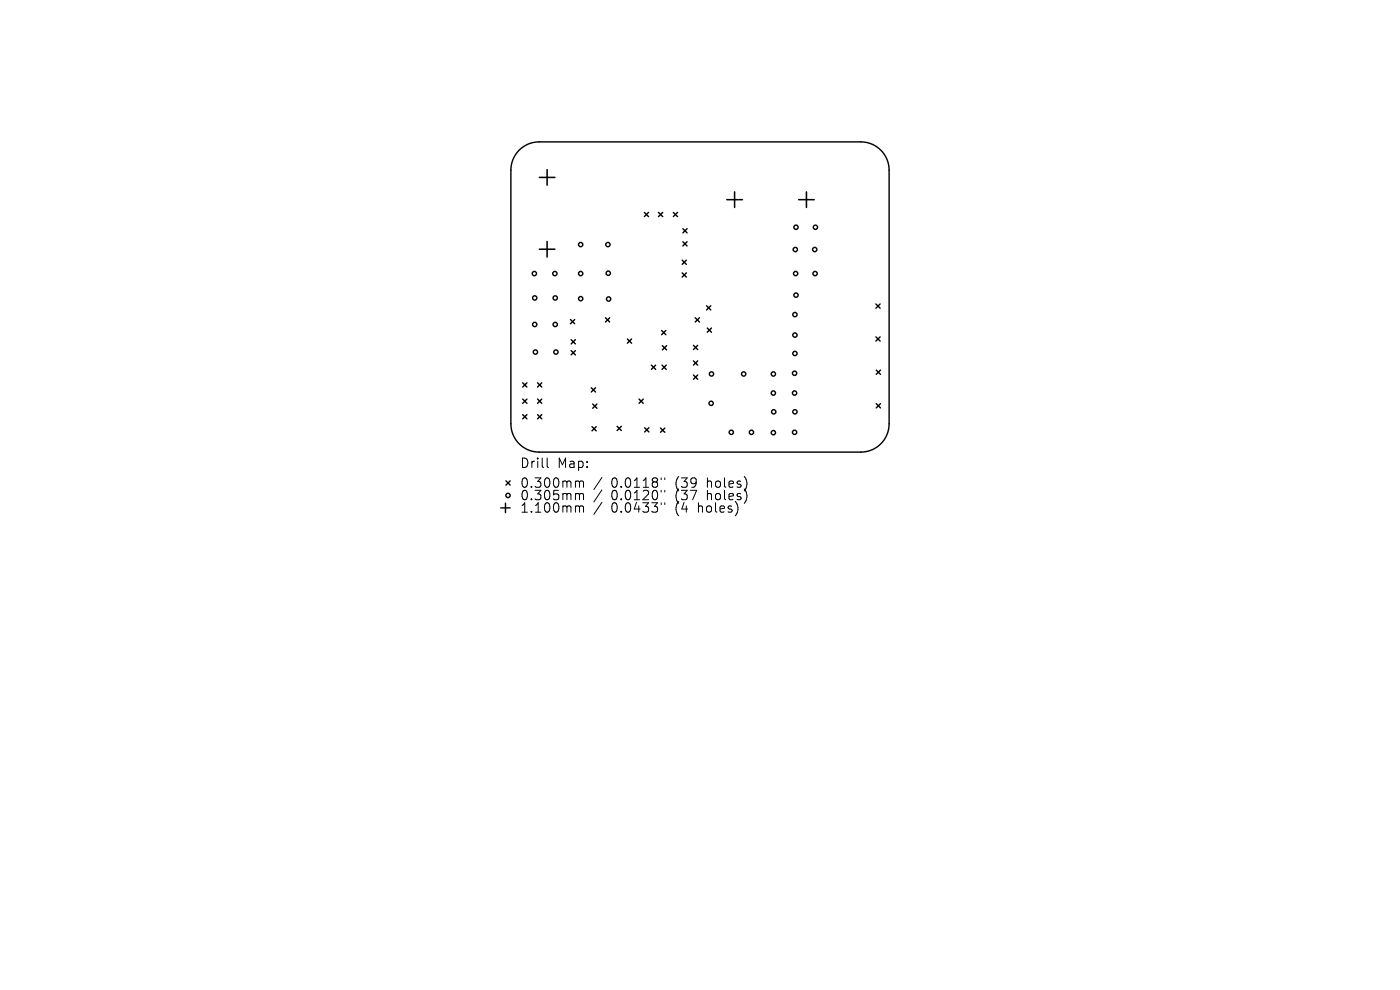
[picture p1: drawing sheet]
<svg xmlns="http://www.w3.org/2000/svg" width="297mm" height="210mm" viewBox="0 0 297 210" stroke-linecap="round" stroke-linejoin="round" font-family="sans-serif">
<defs><g id="words">
<g font-size="2.8">
<text x="110.2" y="99.6">Drill</text>
<text x="118.2" y="99.6">Map:</text>
<text x="110.2" y="103.8">0.300mm</text>
<text x="110.2" y="106.4">0.305mm</text>
<text x="129.7" y="103.8">0.0118&quot;</text>
<text x="129.7" y="106.4">0.0120&quot;</text>
<text x="143.4" y="103.8">(39</text>
<text x="143.4" y="106.4">(37</text>
<text x="150.3" y="103.8">holes)</text>
<text x="150.3" y="106.4">holes)</text>
<text x="110.2" y="109">1.100mm</text>
<text x="129.7" y="109">0.0433&quot;</text>
<text x="143.4" y="109">(4</text>
<text x="148.4" y="109">holes)</text>
</g>
</g></defs>
<g fill="none" stroke="#000" stroke-width=".3">
<path d="M110.1 31.9a6 6 0 0 1 4.3-1.8h68.2a6 6 0 0 1 6 6v53.8a6 6 0 0 1-6 6h-68.2a6 6 0 0 1-6-6v-53.8a6 6 0 0 1 1.7-4.2zM136.7 45.1l.9 .9M137.6 45.1l-.9 .9M139.7 45.1l.9 .9M140.6 45.1l-.9 .9M142.8 45.1l.9 .9M143.7 45.1l-.9 .9M144.7 55.2l.9 .9M144.7 57.9l.9 .9M144.9 48.5l.9 .9M144.9 51.3l.9 .9M145.6 55.2l-.9 .9"/>
<path d="M145.6 57.9l-.9 .9M145.8 48.5l-.9 .9M145.8 51.3l-.9 .9M121 67.8l.9 .9M121.2 72.1l.9 .9M121.2 74.4l.9 .9M121.9 67.8l-.9 .9M122.1 74.4l-.9 .9M122.1 72.1l-.9 .9M128.4 67.4l.9 .9M129.3 67.4l-.9 .9M133.1 71.9l.9 .9"/>
<path d="M134 71.9l-.9 .9M138.2 77.5l.9 .9M139.1 77.5l-.9 .9M140.4 70.1l.9 .9M140.4 77.5l.9 .9M140.5 73.3l.9 .9M141.3 70.1l-.9 .9M141.3 77.5l-.9 .9M141.4 73.3l-.9 .9M147.1 73.3l.9 .9M147.1 76.6l.9 .9M147.1 79.6l.9 .9"/>
<path d="M147.5 67.4l.9 .9M148 73.3l-.9 .9M148 76.6l-.9 .9M148 79.6l-.9 .9M148.4 67.4l-.9 .9M149.9 64.9l.9 .9M150 69.6l.9 .9M150.8 64.9l-.9 .9M150.9 69.6l-.9 .9M185.8 64.5l.9 .9M185.8 71.5l.9 .9M185.9 78.5l.9 .9"/>
<path d="M186.7 64.5l-.9 .9M186.7 71.5l-.9 .9M186.8 78.5l-.9 .9M110.9 81.2l.9 .9M110.9 84.7l.9 .9M110.9 88l.9 .9M111.8 81.2l-.9 .9M111.8 84.7l-.9 .9M111.8 88l-.9 .9M114 81.2l.9 .9M114 84.7l.9 .9M114 88l.9 .9"/>
<path d="M114.9 81.2l-.9 .9M114.9 84.7l-.9 .9M114.9 88l-.9 .9M125.4 82.3l.9 .9M125.6 90.5l.9 .9M125.7 85.7l.9 .9M126.3 82.3l-.9 .9M126.5 90.5l-.9 .9M126.6 85.7l-.9 .9M130.9 90.4l.9 .9M131.8 90.4l-.9 .9M135.6 84.7l.9 .9"/>
<path d="M136.5 84.7l-.9 .9M136.8 90.7l.9 .9M137.7 90.7l-.9 .9M140.1 90.8l.9 .9M141 90.8l-.9 .9M185.9 85.6l.9 .9M186.8 85.6l-.9 .9M106.2 107.7h2M107.2 106.7v2M107.3 102l.9 .9M108.2 102l-.9 .9"/>
<circle cx="113.4" cy="58" r=".46"/>
<circle cx="117.7" cy="58" r=".46"/>
<circle cx="123.2" cy="58" r=".46"/>
<circle cx="123.2" cy="51.9" r=".46"/>
<circle cx="129" cy="51.9" r=".46"/>
<circle cx="129" cy="58" r=".46"/>
<circle cx="168.7" cy="52.9" r=".46"/>
<circle cx="168.8" cy="58" r=".46"/>
<circle cx="168.9" cy="48.2" r=".46"/>
<circle cx="172.8" cy="52.9" r=".46"/>
<circle cx="172.9" cy="58" r=".46"/>
<circle cx="173" cy="48.2" r=".46"/>
<circle cx="113.4" cy="63.2" r=".46"/>
<circle cx="113.4" cy="68.8" r=".46"/>
<circle cx="113.6" cy="74.7" r=".46"/>
<circle cx="117.8" cy="63.2" r=".46"/>
<circle cx="117.8" cy="68.8" r=".46"/>
<circle cx="117.9" cy="74.7" r=".46"/>
<circle cx="123.2" cy="63.4" r=".46"/>
<circle cx="129.1" cy="63.4" r=".46"/>
<circle cx="150.9" cy="79.3" r=".46"/>
<circle cx="157.8" cy="79.3" r=".46"/>
<circle cx="164.1" cy="79.3" r=".46"/>
<circle cx="168.6" cy="79.2" r=".46"/>
<circle cx="168.6" cy="71.1" r=".46"/>
<circle cx="168.6" cy="75" r=".46"/>
<circle cx="168.6" cy="66.7" r=".46"/>
<circle cx="168.9" cy="62.6" r=".46"/>
<circle cx="150.9" cy="85.6" r=".46"/>
<circle cx="155.1" cy="91.7" r=".46"/>
<circle cx="159.4" cy="91.7" r=".46"/>
<circle cx="164.1" cy="83.4" r=".46"/>
<circle cx="164.1" cy="91.8" r=".46"/>
<circle cx="164.1" cy="87.4" r=".46"/>
<circle cx="168.6" cy="83.4" r=".46"/>
<circle cx="168.6" cy="91.7" r=".46"/>
<circle cx="168.6" cy="87.4" r=".46"/>
<circle cx="107.8" cy="105.1" r=".46"/>
</g>
<path d="M114.4 37.6h3.3M116.1 36v3.3M114.4 52.9h3.3M116.1 51.2v3.3M154.2 42.4h3.3M155.8 40.7v3.3M169.4 42.4h3.3M171.1 40.7v3.3" fill="none" stroke="#000" stroke-width=".33"/>
<g fill="none" stroke="#000" stroke-width=".21">
<path d="M116.1 97.2v1.7l.3 .3M122.4 102l.4 .1 .1 .2M122.4 104.7l.4 .1 .1 .2M122.4 107.3l.4 .1 .1 .2M122.9 102.3l.3-.3 .5 .1 .1 1.3M122.9 102.3v1.1M122.9 105v1M122.9 107.6v1.1M122.9 105l.3-.3 .5 .1 .1 1.2M122.9 107.6l.3-.3 .5 .1 .1 1.3M127.7 101.3l-1.7 2.5M127.7 103.9l-1.7 2.6"/>
<path d="M127.7 106.6l-1.7 2.5M140.3 101.4v.4M140.3 104v.4M140.3 106.7v.3M141 101.4v.4M141 104v.4M141 106.7v.3"/>
</g>
<use href="#words"/>
</svg>
